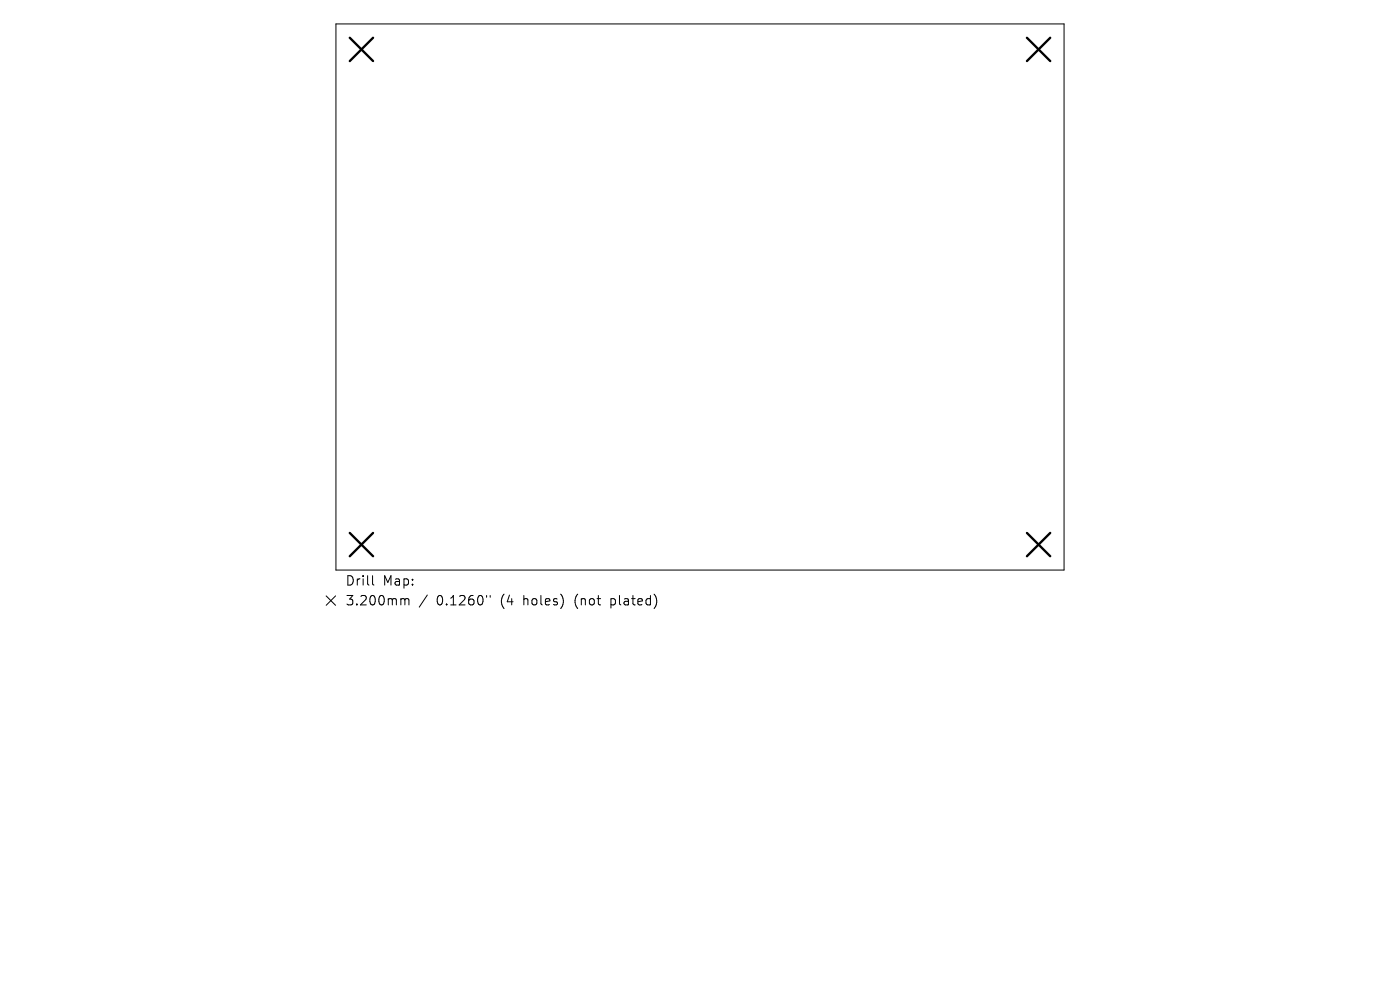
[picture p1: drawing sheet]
<svg xmlns="http://www.w3.org/2000/svg" width="297mm" height="210mm" viewBox="0 0 297 210" stroke-linecap="round" stroke-linejoin="round" font-family="sans-serif">
<defs><g id="words">
<g font-size="2.8">
<text x="73.2" y="124.5">Drill</text>
<text x="81.2" y="124.5">Map:</text>
<text x="73.2" y="128.7">3.200mm</text>
<text x="92.6" y="128.7">0.1260&quot;</text>
<text x="106.4" y="128.7">(4</text>
<text x="111.3" y="128.7">holes)</text>
<text x="122.4" y="128.7">(not</text>
<text x="130.2" y="128.7">plated)</text>
</g>
</g></defs>
<path d="M71.3 5.1h154.4v115.8h-154.4zM69.2 126.4l2 2M71.2 126.4l-2 2M79 122.1v1.7l.3 .3M85.3 127l.5 .1 .1 .2M85.9 127.3l.3-.3 .5 .1 .1 1.2M85.9 127.3v1M90.7 126.2l-1.8 2.6M103.2 126.3v.4M104 126.3v.4" fill="none" stroke="#000" stroke-width=".21"/>
<path d="M74.2 8l4.9 5M79.1 8l-4.9 5M217.9 8l4.9 5M222.8 8l-4.9 5M74.2 113l4.9 5M79.1 113l-4.9 5M217.9 113l4.9 5M222.8 113l-4.9 5" fill="none" stroke="#000" stroke-width=".49"/>
<use href="#words"/>
</svg>
